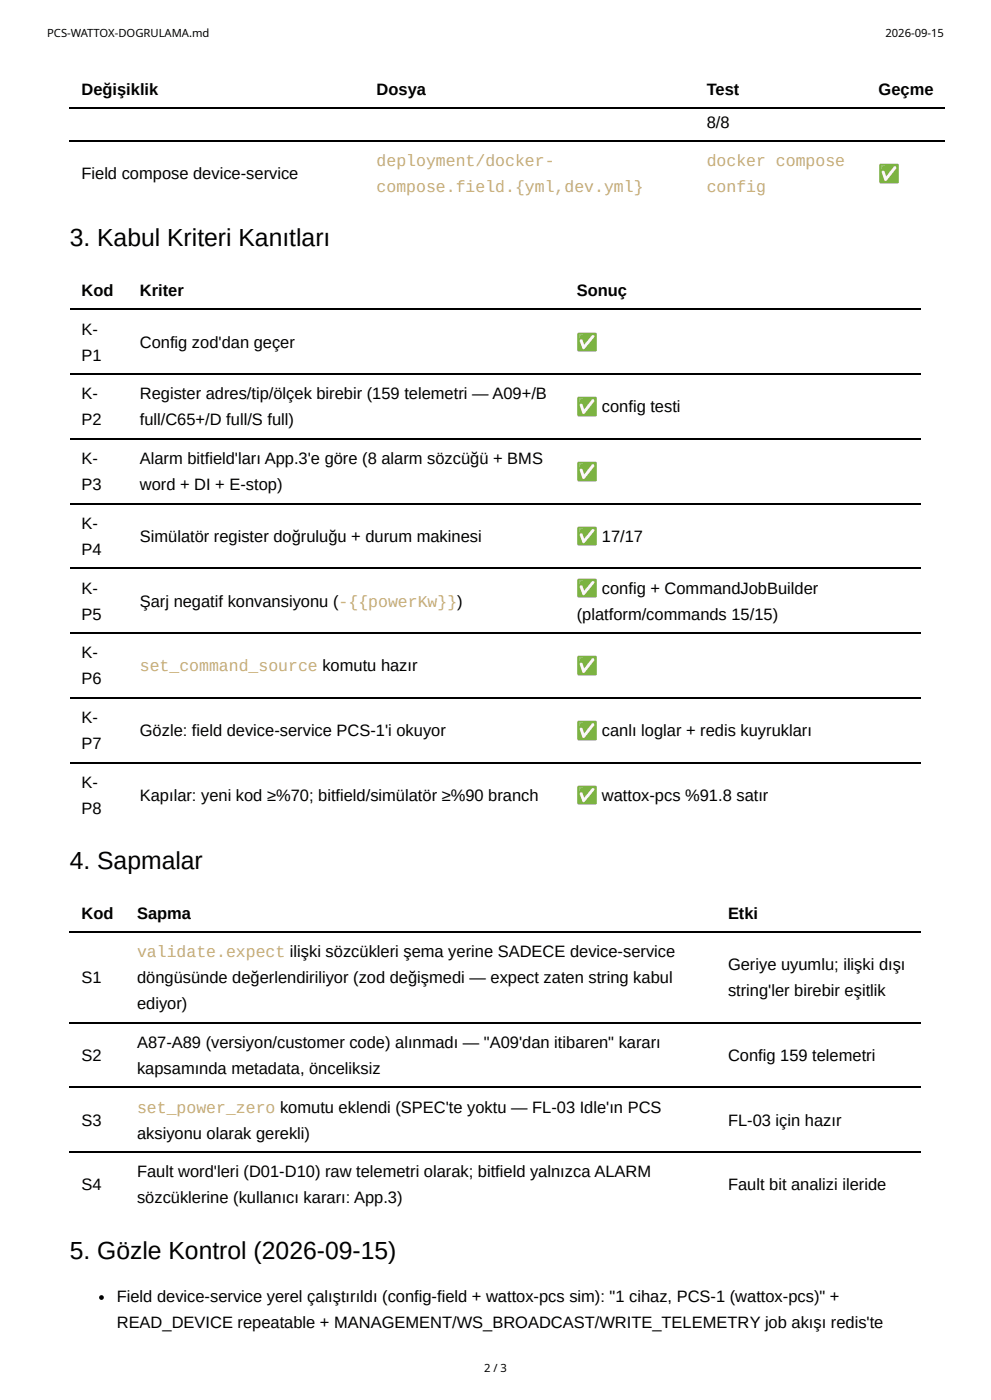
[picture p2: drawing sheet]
<svg xmlns="http://www.w3.org/2000/svg" width="210mm" height="297mm" viewBox="0 0 210 297" stroke-linecap="round" stroke-linejoin="round" font-family="sans-serif">
<defs><g id="words">
<g font-size="5.2">
<text x="14.8" y="52.3">3. Kabul Kriteri Kanıtları</text>
<text x="14.8" y="184.4">4. Sapmalar</text>
<text x="14.8" y="267">5. Gözle Kontrol (2026-09-15)</text>
</g>
<g font-size="3.5">
<text x="17.3" y="20.1">Değişiklik</text>
<text x="79.9" y="20.1">Dosya</text>
<text x="149.9" y="20.1">Test</text>
<text x="186.4" y="20.1">Geçme</text>
<text x="149.9" y="27.1">8/8</text>
<text x="17.3" y="38">Field compose device-service</text>
<text x="186.4" y="38">✅</text>
<text x="17.3" y="62.8">Kod</text>
<text x="29.7" y="62.8">Kriter</text>
<text x="122.4" y="62.8">Sonuç</text>
<text x="17.3" y="71">K-</text>
<text x="17.3" y="76.5">P1</text>
<text x="29.7" y="73.7">Config zod'dan geçer</text>
<text x="122.4" y="73.7">✅</text>
<text x="17.3" y="84.7">K-</text>
<text x="29.7" y="84.7">Register adres/tip/ölçek birebir (159 telemetri — A09+/B</text>
<text x="122.4" y="87.5">✅ config testi</text>
<text x="17.3" y="90.2">P2</text>
<text x="29.7" y="90.2">full/C65+/D full/S full)</text>
<text x="17.3" y="98.5">K-</text>
<text x="29.7" y="98.5">Alarm bitfield'ları App.3'e göre (8 alarm sözcüğü + BMS</text>
<text x="122.4" y="101.2">✅</text>
<text x="17.3" y="104">P3</text>
<text x="29.7" y="104">word + DI + E-stop)</text>
<text x="17.3" y="112.2">K-</text>
<text x="17.3" y="117.7">P4</text>
<text x="29.7" y="115">Simülatör register doğruluğu + durum makinesi</text>
<text x="122.4" y="115">✅ 17/17</text>
<text x="17.3" y="125.9">K-</text>
<text x="122.4" y="125.9">✅ config + CommandJobBuilder</text>
<text x="17.3" y="131.4">P5</text>
<text x="29.7" y="128.7">Şarj negatif konvansiyonu (-{{powerKw}})</text>
<text x="122.4" y="131.4">(platform/commands 15/15)</text>
<text x="17.3" y="139.7">K-</text>
<text x="122.4" y="142.4">✅</text>
<text x="17.3" y="145.2">P6</text>
<text x="17.3" y="153.4">K-</text>
<text x="17.3" y="158.9">P7</text>
<text x="29.7" y="156.2">Gözle: field device-service PCS-1'i okuyor</text>
<text x="122.4" y="156.2">✅ canlı loglar + redis kuyrukları</text>
<text x="17.3" y="167.1">K-</text>
<text x="17.3" y="172.6">P8</text>
<text x="29.7" y="169.9">Kapılar: yeni kod ≥%70; bitfield/simülatör ≥%90 branch</text>
<text x="122.4" y="169.9">✅ wattox-pcs %91.8 satır</text>
<text x="17.3" y="194.9">Kod</text>
<text x="29.1" y="194.9">Sapma</text>
<text x="154.4" y="194.9">Etki</text>
<text x="17.3" y="208.6">S1</text>
<text x="29.1" y="208.6">döngüsünde değerlendiriliyor (zod değişmedi — expect zaten string kabul</text>
<text x="154.4" y="205.9">Geriye uyumlu; ilişki dışı</text>
<text x="29.1" y="214.1">ediyor)</text>
<text x="154.4" y="211.3">string'ler birebir eşitlik</text>
<text x="17.3" y="225.1">S2</text>
<text x="29.1" y="222.3">A87-A89 (versiyon/customer code) alınmadı — &quot;A09'dan itibaren&quot; kararı</text>
<text x="29.1" y="227.8">kapsamında metadata, önceliksiz</text>
<text x="154.4" y="225.1">Config 159 telemetri</text>
<text x="17.3" y="238.8">S3</text>
<text x="154.4" y="238.8">FL-03 için hazır</text>
<text x="29.1" y="241.6">aksiyonu olarak gerekli)</text>
<text x="29.1" y="249.8">Fault word'leri (D01-D10) raw telemetri olarak; bitfield yalnızca ALARM</text>
<text x="17.3" y="252.5">S4</text>
<text x="29.1" y="255.3">sözcüklerine (kullanıcı kararı: App.3)</text>
<text x="154.4" y="252.5">Fault bit analizi ileride</text>
<text x="24.8" y="276.3">Field device-service yerel çalıştırıldı (config-field + wattox-pcs sim): &quot;1 cihaz, PCS-1 (wattox-pcs)&quot; +</text>
<text x="24.8" y="281.8">READ_DEVICE repeatable + MANAGEMENT/WS_BROADCAST/WRITE_TELEMETRY job akışı redis'te</text>
</g>
<g font-size="3.5" fill="#c9ae75">
<text x="79.9" y="35.3">deployment/docker-</text>
<text x="149.9" y="35.3">docker compose</text>
<text x="79.9" y="40.8">compose.field.{yml,dev.yml}</text>
<text x="149.9" y="40.8">config</text>
<text x="29.7" y="142.4">set_command_source komutu hazır</text>
<text x="29.1" y="203.1">validate.expect ilişki sözcükleri şema yerine SADECE device-service</text>
<text x="29.1" y="236.1">set_power_zero komutu eklendi (SPEC'te yoktu — FL-03 Idle'ın PCS</text>
</g>
<g font-size="2.4">
<text x="10" y="7.9">PCS-WATTOX-DOGRULAMA.md</text>
<text x="187.8" y="7.9">2026-09-15</text>
<text x="102.7" y="291">2 / 3</text>
</g>
</g></defs>
<g fill="none" stroke="#000" stroke-width=".25">
<path d="M14.8 22.9h185.5M14.8 29.9h185.5M14.8 65.6h180.5M14.8 79.4h180.5M14.8 93.1h180.5M14.8 106.8h180.5M14.8 120.6h180.5M14.8 134.3h180.5M14.8 148h180.5M14.8 161.8h180.5M14.8 197.7h180.5M14.8 217h180.5"/>
<path d="M14.8 230.7h180.5M14.8 244.4h180.5"/>
</g>
<circle cx="21.5" cy="275.3" r=".5" fill="#000"/>
<use href="#words"/>
</svg>
